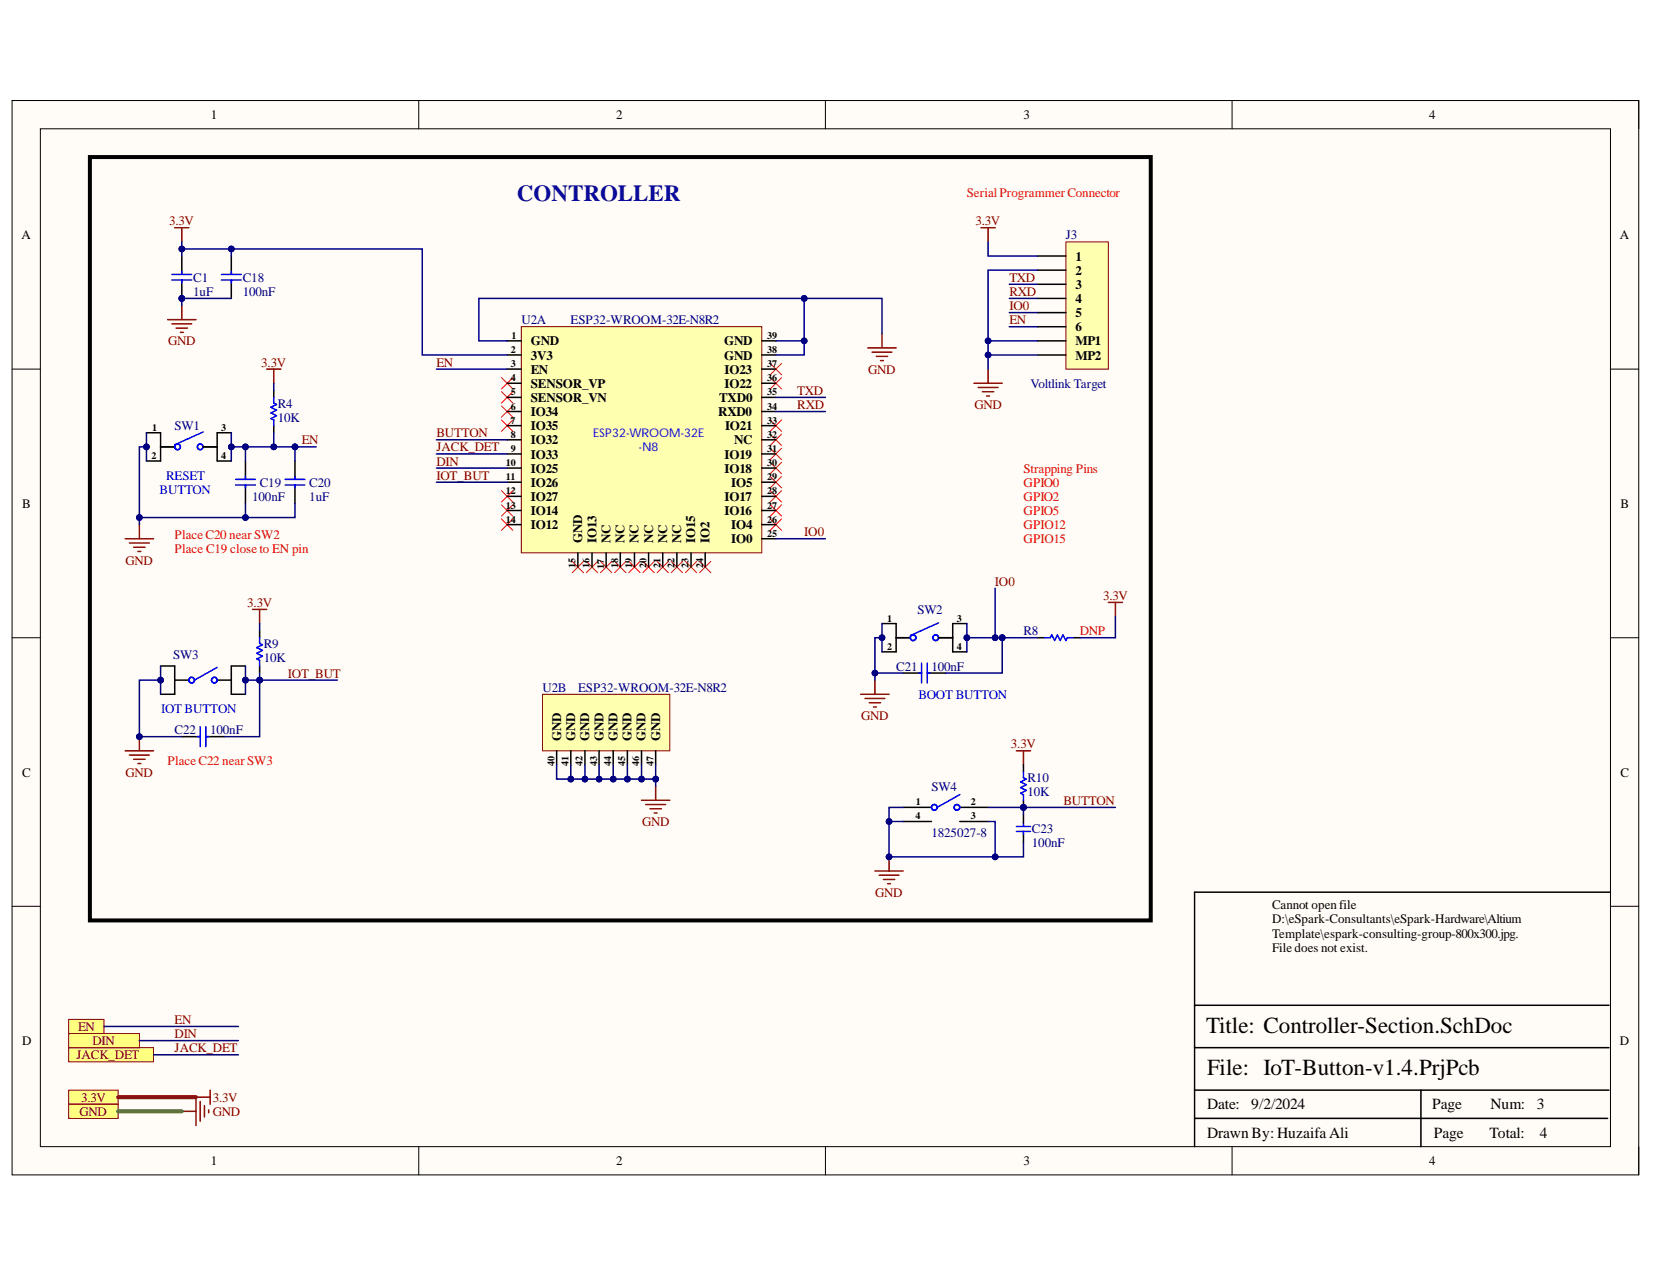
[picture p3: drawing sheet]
<svg xmlns="http://www.w3.org/2000/svg" width="279mm" height="216mm" viewBox="0 0 279 216" stroke-linecap="round" stroke-linejoin="round" font-family="sans-serif">
<defs><g id="words">
<text font-size="3.9" fill="#0b0b8e" x="87.4" y="33.9">CONTROLLER</text>
<g font-size="3.9">
<text x="203.9" y="174.6">Title: Controller-Section.SchDoc</text>
<text x="204" y="181.8">File: IoT-Button-v1.4.PrjPcb</text>
</g>
<g font-size="2.6">
<text x="204" y="187.6">Date:</text>
<text x="211.5" y="187.6">9/2/2024</text>
<text x="242.1" y="187.6">Page</text>
<text x="251.9" y="187.6">Num:</text>
<text x="259.8" y="187.6">3</text>
<text x="204" y="192.4">Drawn By: HuzaifaAli</text>
<text x="242.4" y="192.4">Page</text>
<text x="251.7" y="192.4">Total:</text>
<text x="260.3" y="192.4">4</text>
</g>
<g font-size="2.2">
<text x="35.6" y="20.1">1</text>
<text x="104.1" y="20.1">2</text>
<text x="173" y="20.1">3</text>
<text x="241.6" y="20.1">4</text>
<text x="3.6" y="40.4">A</text>
<text x="273.8" y="40.4">A</text>
<text x="181.8" y="44.1">1</text>
<text x="181.8" y="46.4">2</text>
<text x="181.8" y="48.8">3</text>
<text x="181.8" y="51.2">4</text>
<text x="181.8" y="53.6">5</text>
<text x="89.8" y="58.3">GND</text>
<text x="122.4" y="58.3">GND</text>
<text x="181.8" y="56">6</text>
<text x="181.8" y="58.3">MP1</text>
<text x="89.8" y="60.8">3V3</text>
<text x="89.8" y="63.2">EN</text>
<text x="89.8" y="65.5">SENSOR_VP</text>
<text x="122.4" y="60.8">GND</text>
<text x="122.5" y="65.5">IO22</text>
<text x="122.5" y="63.2">IO23</text>
<text x="181.8" y="60.8">MP2</text>
<text x="89.8" y="68">SENSOR_VN</text>
<text x="89.8" y="70.4">IO34</text>
<text x="121.4" y="70.4">RXD0</text>
<text x="121.6" y="68">TXD0</text>
<text x="89.8" y="72.7">IO35</text>
<text x="89.8" y="75.1">IO32</text>
<text x="89.8" y="77.5">IO33</text>
<text x="122.5" y="77.5">IO19</text>
<text x="122.6" y="72.7">IO21</text>
<text x="124.1" y="75.1">NC</text>
<text x="89.8" y="79.9">IO25</text>
<text x="89.8" y="82.3">IO26</text>
<text x="122.5" y="79.9">IO18</text>
<text x="123.6" y="82.3">IO5</text>
<text x="3.7" y="85.8">B</text>
<text x="89.8" y="84.6">IO27</text>
<text x="89.8" y="87.1">IO14</text>
<text x="89.8" y="89.5">IO12</text>
<text x="122.5" y="87.1">IO16</text>
<text x="122.5" y="84.6">IO17</text>
<text x="123.6" y="89.5">IO4</text>
<text x="273.9" y="85.8">B</text>
<text x="98.4" y="91.8" transform="rotate(-90 98.4 91.8)">GND</text>
<text x="100.8" y="91.8" transform="rotate(-90 100.8 91.8)">IO13</text>
<text x="103.2" y="91.8" transform="rotate(-90 103.2 91.8)">NC</text>
<text x="105.6" y="91.8" transform="rotate(-90 105.6 91.8)">NC</text>
<text x="107.9" y="91.8" transform="rotate(-90 107.9 91.8)">NC</text>
<text x="110.4" y="91.8" transform="rotate(-90 110.4 91.8)">NC</text>
<text x="112.8" y="91.8" transform="rotate(-90 112.8 91.8)">NC</text>
<text x="115.1" y="91.8" transform="rotate(-90 115.1 91.8)">NC</text>
<text x="117.5" y="91.8" transform="rotate(-90 117.5 91.8)">IO15</text>
<text x="119.9" y="91.8" transform="rotate(-90 119.9 91.8)">IO2</text>
<text x="123.6" y="91.8">IO0</text>
<text x="94.8" y="125.2" transform="rotate(-90 94.8 125.2)">GND</text>
<text x="97.2" y="125.2" transform="rotate(-90 97.2 125.2)">GND</text>
<text x="99.6" y="125.2" transform="rotate(-90 99.6 125.2)">GND</text>
<text x="102" y="125.2" transform="rotate(-90 102 125.2)">GND</text>
<text x="104.4" y="125.2" transform="rotate(-90 104.4 125.2)">GND</text>
<text x="106.8" y="125.2" transform="rotate(-90 106.8 125.2)">GND</text>
<text x="109.1" y="125.2" transform="rotate(-90 109.1 125.2)">GND</text>
<text x="111.6" y="125.2" transform="rotate(-90 111.6 125.2)">GND</text>
<text x="3.7" y="131.3">C</text>
<text x="273.9" y="131.3">C</text>
<text x="215" y="153.7">Cannot openfile</text>
<text x="215" y="156.1">D:\eSpark-Consultants\eSpark-Hardware\Altium</text>
<text x="215" y="158.6">Template\espark-consulting-group-800x300.jpg.</text>
<text x="215" y="160.9">File does not exist.</text>
<text x="3.7" y="176.7">D</text>
<text x="273.8" y="176.7">D</text>
<text x="35.6" y="197">1</text>
<text x="104.1" y="197">2</text>
<text x="173" y="197">3</text>
<text x="241.6" y="197">4</text>
</g>
<g font-size="2.2" fill="#f00">
<text x="163.4" y="33.3">SerialProgrammerConnector</text>
<text x="173" y="79.9">Strapping Pins</text>
<text x="173" y="82.3">GPIO0</text>
<text x="173" y="84.6">GPIO2</text>
<text x="173" y="87.1">GPIO5</text>
<text x="173" y="89.5">GPIO12</text>
<text x="29.5" y="93.5">Place C19 close to EN pin</text>
<text x="29.5" y="91.2">Place C20 nearSW2</text>
<text x="173" y="91.8">GPIO15</text>
<text x="182.5" y="107.4">DNP</text>
<text x="28.3" y="129.4">Place C22 nearSW3</text>
</g>
<g font-size="2.2" fill="#800000">
<text x="28.6" y="38.1">3.3V</text>
<text x="164.9" y="38.1">3.3V</text>
<text x="170.6" y="47.6">TXD</text>
<text x="170.6" y="50.1">RXD</text>
<text x="170.6" y="52.4">IO0</text>
<text x="28.4" y="58.3">GND</text>
<text x="170.6" y="54.8">EN</text>
<text x="44.2" y="62">3.3V</text>
<text x="73.8" y="62">EN</text>
<text x="146.8" y="63.2">GND</text>
<text x="134.8" y="66.7">TXD</text>
<text x="134.8" y="69.2">RXD</text>
<text x="164.7" y="69.2">GND</text>
<text x="51" y="75.1">EN</text>
<text x="73.8" y="76.3">JACK_DET</text>
<text x="73.8" y="73.9">BUTTON</text>
<text x="73.8" y="78.7">DIN</text>
<text x="73.8" y="81.1">IOT_BUT</text>
<text x="21.2" y="95.5">GND</text>
<text x="135.9" y="90.7">IO0</text>
<text x="168.2" y="99">IO0</text>
<text x="186.4" y="101.4">3.3V</text>
<text x="41.8" y="102.6">3.3V</text>
<text x="48.6" y="114.6">IOT_BUT</text>
<text x="145.6" y="121.7">GND</text>
<text x="21.2" y="131.3">GND</text>
<text x="170.9" y="126.5">3.3V</text>
<text x="179.8" y="136.1">BUTTON</text>
<text x="108.5" y="139.6">GND</text>
<text x="147.9" y="151.6">GND</text>
<text x="29.5" y="173.1">EN</text>
<text x="12.9" y="179.1">JACK_DET</text>
<text x="13.2" y="174.3">EN</text>
<text x="15.6" y="176.7">DIN</text>
<text x="29.5" y="177.9">JACK_DET</text>
<text x="29.5" y="175.5">DIN</text>
<text x="13.4" y="188.7">GND</text>
<text x="13.7" y="186.3">3.3V</text>
<text x="36" y="186.3">3.3V</text>
<text x="36" y="188.7">GND</text>
</g>
<g font-size="2.2" fill="#000080">
<text x="180.2" y="40.4">J3</text>
<text x="32.7" y="47.6">C1</text>
<text x="41" y="47.6">C18</text>
<text x="32.7" y="50.1">1uF</text>
<text x="41" y="50.1">100nF</text>
<text x="88.1" y="54.8">U2A</text>
<text x="96.4" y="54.8">ESP32-WROOM-32E-N8R2</text>
<text x="174.2" y="65.5">Voltlink Target</text>
<text x="46.9" y="68.9">R4</text>
<text x="46.9" y="71.3">10K</text>
<text x="29.5" y="72.7">SW1</text>
<text x="43.9" y="82.3">C19</text>
<text x="52.3" y="82.3">C20</text>
<text x="42.6" y="84.6">100nF</text>
<text x="52.3" y="84.6">1uF</text>
<text x="155.1" y="103.8">SW2</text>
<text x="173" y="107.4">R8</text>
<text x="29.3" y="111.5">SW3</text>
<text x="44.6" y="109.5">R9</text>
<text x="44.6" y="112">10K</text>
<text x="151.5" y="113.4">C21</text>
<text x="157.4" y="113.4">100nF</text>
<text x="91.7" y="117">U2B</text>
<text x="97.7" y="117">ESP32-WROOM-32E-N8R2</text>
<text x="29.5" y="124.1">C22</text>
<text x="35.5" y="124.1">100nF</text>
<text x="157.4" y="133.7">SW4</text>
<text x="173.7" y="132.3">R10</text>
<text x="173.7" y="134.6">10K</text>
<text x="157.4" y="141.6">1825027-8</text>
<text x="174.4" y="140.9">C23</text>
<text x="174.4" y="143.3">100nF</text>
</g>
<g font-size="2.2" fill="#00f">
<text x="27" y="83.5">BUTTON</text>
<text x="28.1" y="81.1">RESET</text>
<text x="155.2" y="118.1">BOOT BUTTON</text>
<text x="27.2" y="120.5">IOT BUTTON</text>
</g>
<g font-size="2" fill="#00f">
<text x="100.2" y="73.9">ESP32-WROOM-32E</text>
<text x="107.9" y="76.3">-N8</text>
</g>
<g font-size="1.7">
<text x="86.4" y="59.7">2</text>
<text x="86.5" y="57.2">1</text>
<text x="129.7" y="59.7">38</text>
<text x="129.7" y="57.2">39</text>
<text x="86.4" y="62.1">3</text>
<text x="86.4" y="64.4">4</text>
<text x="129.7" y="64.4">36</text>
<text x="129.7" y="62.1">37</text>
<text x="86.3" y="71.6">7</text>
<text x="86.4" y="66.8">5</text>
<text x="86.4" y="69.3">6</text>
<text x="129.7" y="71.6">33</text>
<text x="129.7" y="69.3">34</text>
<text x="129.7" y="66.8">35</text>
<text x="25.6" y="77.6">2</text>
<text x="25.7" y="72.8">1</text>
<text x="37.4" y="72.8">3</text>
<text x="37.4" y="77.6">4</text>
<text x="86.4" y="74">8</text>
<text x="86.4" y="76.4">9</text>
<text x="129.7" y="76.4">31</text>
<text x="129.7" y="74">32</text>
<text x="85.5" y="78.8">10</text>
<text x="85.5" y="81.2">11</text>
<text x="85.5" y="83.5">12</text>
<text x="129.7" y="83.5">28</text>
<text x="129.7" y="81.2">29</text>
<text x="129.7" y="78.8">30</text>
<text x="85.5" y="86">13</text>
<text x="85.5" y="88.4">14</text>
<text x="129.7" y="88.4">26</text>
<text x="129.7" y="86">27</text>
<text x="129.7" y="90.7">25</text>
<text x="97.3" y="96.1" transform="rotate(-90 97.3 96.1)">15</text>
<text x="99.6" y="96.1" transform="rotate(-90 99.6 96.1)">16</text>
<text x="102.1" y="96.1" transform="rotate(-90 102.1 96.1)">17</text>
<text x="104.5" y="96.1" transform="rotate(-90 104.5 96.1)">18</text>
<text x="106.8" y="96.1" transform="rotate(-90 106.8 96.1)">19</text>
<text x="109.3" y="96.1" transform="rotate(-90 109.3 96.1)">20</text>
<text x="111.7" y="96.1" transform="rotate(-90 111.7 96.1)">21</text>
<text x="114" y="96.1" transform="rotate(-90 114 96.1)">22</text>
<text x="116.4" y="96.1" transform="rotate(-90 116.4 96.1)">23</text>
<text x="118.8" y="96.1" transform="rotate(-90 118.8 96.1)">24</text>
<text x="150" y="105.1">1</text>
<text x="161.7" y="105.1">3</text>
<text x="150" y="109.8">2</text>
<text x="161.7" y="109.8">4</text>
<text x="93.7" y="129.6" transform="rotate(-90 93.7 129.6)">40</text>
<text x="96.1" y="129.5" transform="rotate(-90 96.1 129.5)">41</text>
<text x="98.5" y="129.6" transform="rotate(-90 98.5 129.6)">42</text>
<text x="100.9" y="129.6" transform="rotate(-90 100.9 129.6)">43</text>
<text x="103.3" y="129.6" transform="rotate(-90 103.3 129.6)">44</text>
<text x="105.7" y="129.6" transform="rotate(-90 105.7 129.6)">45</text>
<text x="108" y="129.6" transform="rotate(-90 108 129.6)">46</text>
<text x="110.5" y="129.6" transform="rotate(-90 110.5 129.6)">47</text>
<text x="154.8" y="136.1">1</text>
<text x="164.1" y="136.1">2</text>
<text x="154.7" y="138.5">4</text>
<text x="164.1" y="138.5">3</text>
</g>
</g></defs>
<path d="M2 17h275v181.6h-275z" fill-rule="evenodd" fill="#fffcf8"/>
<path d="M2 17h275v181.6h-275z" fill="none" stroke="#000" stroke-width=".17"/>
<path d="M6.8 21.8h265.4v172.1h-265.4z" fill-rule="evenodd" fill="#fffcf8"/>
<g fill="none" stroke="#000" stroke-width=".17">
<path d="M2 17h4.8M70.8 17v4.8M139.5 17v4.8M208.3 17v4.8M272.2 17h4.8v4.8M6.8 21.8h265.4v172.1h-265.4zM2 62.4h4.8M272.2 62.4h4.8M2 107.8h4.8M272.2 107.8h4.8M2 153.2h4.8M272.2 153.2h4.8"/>
<path d="M70.8 193.9v4.7M139.5 193.9v4.7M208.3 193.9v4.7M277 193.9v4.7"/>
</g>
<path d="M272.2 150.8h-70.3v43.1M201.9 177.1h70.1M201.9 170h70.1M201.9 189.1h69.8M201.9 184.3h70.1M240.2 184.3v9.6" fill="none" stroke="#000" stroke-width=".25"/>
<path d="M108.4 135.3h4.8M109.1 136h3.4M109.9 136.7h1.9M110.6 137.5h.5M110.8 132.9v2.4M33.1 185.5h2.4M35.5 184.3v2.4" fill="none" stroke="#800000" stroke-width=".25"/>
<path d="M11.6 184.3h8.4v2.4h-8.4z" fill-rule="evenodd" fill="#ffff80"/>
<path d="M11.6 184.3h8.4v2.4h-8.4z" fill="none" stroke="#800000" stroke-width=".17"/>
<path d="M30.7 187.9h2.4M33.1 185.5v4.8M33.8 186.2v3.4M34.6 186.9v1.9M35.3 187.6v.5" fill="none" stroke="#800000" stroke-width=".25"/>
<path d="M11.6 186.7h8.4v2.4h-8.4z" fill-rule="evenodd" fill="#ffff80"/>
<path d="M11.6 186.7h8.4v2.4h-8.4z" fill="none" stroke="#800000" stroke-width=".17"/>
<path d="M29.5 38.5h2.4M30.7 38.5v2.4M165.8 38.5h2.4M167 38.5v2.4M28.3 54h4.8M29.1 54.8h3.3M29.8 55.5h1.9M30.5 56.2h.5M30.7 51.6v2.4" fill="none" stroke="#800000" stroke-width=".25"/>
<path d="M39.1 43.3v3.1M39.1 47.3v3.2" fill="none" stroke="#000" stroke-width=".25"/>
<path d="M37.4 46.4h3.4M37.4 47.3h3.4M39.1 45.9v.5M39.1 47.3v.5" fill="none" stroke="#00f" stroke-width=".25"/>
<path d="M180.2 40.9h7.1v21.5h-7.1z" fill-rule="evenodd" fill="#ffffb0"/>
<path d="M180.2 40.9h7.1v21.5h-7.1z" fill="none" stroke="#800000" stroke-width=".17"/>
<path d="M175.4 43.3h4.8M175.4 45.7h4.8M175.4 48.1h4.8M175.4 50.5h4.8M175.4 52.9h4.8M175.4 55.2h4.8M175.4 57.6h4.8M41.5 77.9v3.1M49.9 77.9v3.1M175.4 60h4.8M41.5 82v3.1M49.9 82v3.1" fill="none" stroke="#000" stroke-width=".25"/>
<path d="M45.1 62.4h2.4M46.3 62.4v2.4M164.6 64.8h4.8M165.3 65.5h3.4M166.1 66.2h1.9M166.8 66.9h.5M167 62.4v2.4M21.2 126.9h4.7M21.9 127.7h3.3M22.6 128.4h1.9M23.3 129.1h.5M23.6 124.5v2.4" fill="none" stroke="#800000" stroke-width=".25"/>
<path d="M39.8 82h3.4M39.8 81h3.4M41.5 80.6v.4M41.5 82v.5M48.2 82h3.3M48.2 81h3.3M49.9 80.6v.4M49.9 82v.5" fill="none" stroke="#00f" stroke-width=".25"/>
<circle cx="23.6" cy="124.5" r=".48" fill="#000080"/>
<circle cx="23.6" cy="124.5" r=".48" fill="none" stroke="#000080" stroke-width=".17"/>
<path d="M152.7 113.8h3.1M156.7 113.8h3.1M30.7 124.5h3.1M34.8 124.5h3.1" fill="none" stroke="#000" stroke-width=".25"/>
<path d="M155.3 113.8h.5M155.8 112.1v3.4M156.7 112.1v3.4M156.7 113.8h.5M33.4 124.5h.4M33.8 122.9v3.3M34.8 122.9v3.3M34.8 124.5h.5" fill="none" stroke="#00f" stroke-width=".25"/>
<path d="M11.6 177.1h14.3v2.4h-14.3z" fill-rule="evenodd" fill="#ffff80"/>
<path d="M11.6 177.1h14.3v2.4h-14.3z" fill="none" stroke="#800000" stroke-width=".17"/>
<path d="M11.6 174.7h12v2.4h-12z" fill-rule="evenodd" fill="#ffff80"/>
<path d="M11.6 174.7h12v2.4h-12z" fill="none" stroke="#800000" stroke-width=".17"/>
<circle cx="30.7" cy="50.5" r=".48" fill="#000080"/>
<circle cx="30.7" cy="50.5" r=".48" fill="none" stroke="#000080" stroke-width=".17"/>
<path d="M30.7 47.3v3.2" fill="none" stroke="#000" stroke-width=".25"/>
<circle cx="30.7" cy="50.5" r=".48" fill="#000080"/>
<circle cx="30.7" cy="50.5" r=".48" fill="none" stroke="#000080" stroke-width=".17"/>
<g fill="none" stroke="#000" stroke-width=".25">
<path d="M30.7 43.3v3.1M24.8 73.2h2.3v4.7h-2.3M27.1 75.6h2.4M34.3 75.6h2.4M39.1 73.2h-2.4v4.7h2.4M46.3 66v1.2M46.3 72v1.2M27.1 112.6h2.4v4.8h-2.4M29.5 115h2.4M36.7 115h2.4M41.5 112.6h-2.4v4.8h2.4M43.9 106.6v1.2"/>
<path d="M43.9 112.6v1.2M149.1 105.4h2.4v4.8h-2.4M151.5 107.8h2.4M158.6 107.8h2.4M163.4 105.4h-2.4v4.8h2.4M175.4 107.8h1.2M181.4 107.8h1.2"/>
</g>
<g fill="none" stroke="#00f" stroke-width=".25">
<path d="M29.1 46.4h3.3M29.1 47.3h3.3M30.7 45.9v.5M30.7 47.3v.5M34.3 73l-4.8 2.2M46.3 67.2v.9l.4 .3-.9 .5 .9 .4-.9 .5 .9 .5-.9 .5 .5 .2v1M36.7 112.8l-3.8 2.2M43.9 107.8v1l.5 .2-1 .5 1 .5-1 .4 1 .5-1 .5 .5 .2v1M158.6 105.3l-4.7 2.2M176.6 107.8h.9l.3-.5 .5 1 .4-1 .5 1 .5-1 .5 1 .2-.5h1"/>
<circle cx="30" cy="75.6" r=".48"/>
<circle cx="33.8" cy="75.6" r=".48"/>
<circle cx="32.4" cy="115" r=".48"/>
<circle cx="36.2" cy="115" r=".48"/>
<circle cx="154.3" cy="107.8" r=".48"/>
<circle cx="158.2" cy="107.8" r=".48"/>
</g>
<g fill="none" stroke="#800000" stroke-width=".25">
<path d="M21.2 91.1h4.7M21.9 91.8h3.3M22.6 92.5h1.9M23.3 93.2h.5M23.6 88.7v2.4M42.7 103h2.4M43.9 103v2.4M145.5 117.4h4.8M146.2 118.1h3.4M146.9 118.8h1.9M147.6 119.5h.5M147.9 115v2.4"/>
<path d="M187.3 101.8h2.4M188.5 101.8v2.4"/>
</g>
<path d="M15.2 26.6h179.3v129h-179.3z" fill="none" stroke="#000" stroke-width=".68"/>
<path d="M11.6 172.4h6v2.3h-6z" fill-rule="evenodd" fill="#ffff80"/>
<path d="M11.6 172.4h6v2.3h-6z" fill="none" stroke="#800000" stroke-width=".17"/>
<path d="M147.9 147.3h4.8M148.6 148h3.3M149.3 148.7h1.9M150 149.4h.5M150.3 144.9v2.4" fill="none" stroke="#800000" stroke-width=".25"/>
<circle cx="150.3" cy="144.9" r=".48" fill="#000080"/>
<circle cx="150.3" cy="144.9" r=".48" fill="none" stroke="#000080" stroke-width=".17"/>
<path d="M152.7 136.5h4.7M152.7 138.9h4.7M162.2 136.5h4.8M162.2 138.9h4.8" fill="none" stroke="#000" stroke-width=".25"/>
<g fill="none" stroke="#00f" stroke-width=".25">
<path d="M162.2 134.3l-3.8 2.2"/>
<circle cx="157.9" cy="136.5" r=".48"/>
<circle cx="161.7" cy="136.5" r=".48"/>
<circle cx="161.8" cy="136.5" r=".48"/>
</g>
<path d="M171.8 126.9h2.4M173 126.9v2.4" fill="none" stroke="#800000" stroke-width=".25"/>
<circle cx="173" cy="136.5" r=".48" fill="#000080"/>
<circle cx="173" cy="136.5" r=".48" fill="none" stroke="#000080" stroke-width=".17"/>
<path d="M173 135.3v1.2" fill="none" stroke="#000" stroke-width=".25"/>
<circle cx="173" cy="136.5" r=".48" fill="#000080"/>
<circle cx="173" cy="136.5" r=".48" fill="none" stroke="#000080" stroke-width=".17"/>
<path d="M173 129.3v1.2M173 137.7v1.4M173 140.9v1.6" fill="none" stroke="#000" stroke-width=".25"/>
<path d="M171.8 139.7h2.4M173 130.5v1l.5 .2-1 .5 1 .5-1 .5 1 .4-1 .5 .5 .2v1M173 139.1v.5M171.8 140.6h2.4M173 140.6v.4" fill="none" stroke="#00f" stroke-width=".25"/>
<path d="M146.7 58.8h4.8M147.4 59.5h3.4M149.1 56.4v2.4M148.1 60.3h1.9M148.8 61h.5" fill="none" stroke="#800000" stroke-width=".25"/>
<g fill="none" stroke="#f00" stroke-width=".17">
<path d="M84.8 63.8l1.9 2M84.8 66.2l1.9 1.9M84.8 71l1.9 1.9M84.8 68.6l1.9 1.9M86.7 63.8l-1.9 2M86.7 66.2l-1.9 1.9M86.7 71l-1.9 1.9M86.7 68.6l-1.9 1.9M130.2 73.4l1.9 1.9M130.2 61.5l1.9 1.9M130.2 63.8l1.9 2M130.2 71l1.9 1.9"/>
<path d="M130.2 75.8l1.9 1.9M130.2 78.2l1.9 1.9M132.1 73.4l-1.9 1.9M132.1 78.2l-1.9 1.9M132.1 75.8l-1.9 1.9M132.1 71l-1.9 1.9M132.1 61.5l-1.9 1.9M132.1 63.8l-1.9 2M84.8 87.7l1.9 2M84.8 85.4l1.9 1.9M84.8 83l1.9 1.9M86.7 87.7l-1.9 2"/>
<path d="M86.7 85.4l-1.9 1.9M86.7 83l-1.9 1.9M96.7 94.9l1.9 1.9M98.6 94.9l-1.9 1.9M99.1 94.9l1.9 1.9M101 94.9l-1.9 1.9M101.5 94.9l1.9 1.9M103.4 94.9l-1.9 1.9M103.9 94.9l1.9 1.9M105.8 94.9l-1.9 1.9M106.3 94.9l1.9 1.9M108.2 94.9l-1.9 1.9"/>
<path d="M108.7 94.9l1.9 1.9M110.6 94.9l-1.9 1.9M111.1 94.9l1.9 1.9M113 94.9l-1.9 1.9M113.5 94.9l1.9 1.9M115.4 94.9l-1.9 1.9M115.8 94.9l2 1.9M117.8 94.9l-2 1.9M118.2 94.9l1.9 1.9M120.1 94.9l-1.9 1.9M130.2 80.6l1.9 1.9M130.2 83l1.9 1.9"/>
<path d="M130.2 85.4l1.9 1.9M130.2 87.7l1.9 2M132.1 80.6l-1.9 1.9M132.1 83l-1.9 1.9M132.1 85.4l-1.9 1.9M132.1 87.7l-1.9 2"/>
</g>
<path d="M88.1 55.2h40.7v38.3h-40.7z" fill-rule="evenodd" fill="#ffffb0"/>
<path d="M88.1 55.2h40.7v38.3h-40.7z" fill="none" stroke="#800000" stroke-width=".17"/>
<g fill="none" stroke="#000" stroke-width=".25">
<path d="M85.7 57.6h2.4M128.8 57.6h2.3M85.7 60h2.4M85.7 62.4h2.4M85.7 64.8h2.4M85.7 67.2h2.4M85.7 69.6h2.4M85.7 72h2.4M85.7 74.4h2.4M85.7 76.7h2.4M85.7 79.1h2.4M128.8 60h2.3"/>
<path d="M128.8 62.4h2.3M128.8 64.8h2.3M128.8 67.2h2.3M128.8 69.6h2.3M128.8 72h2.3M128.8 74.4h2.3M128.8 76.7h2.3M128.8 79.1h2.3M85.7 81.5h2.4M85.7 83.9h2.4M85.7 86.3h2.4M85.7 88.7h2.4"/>
<path d="M97.7 93.5v2.4M100.1 93.5v2.4M102.5 93.5v2.4M104.8 93.5v2.4M107.2 93.5v2.4M109.6 93.5v2.4M112 93.5v2.4M114.4 93.5v2.4M116.8 93.5v2.4M119.2 93.5v2.4M128.8 81.5h2.3M128.8 83.9h2.3"/>
<path d="M128.8 86.3h2.3M128.8 88.7h2.3M128.8 91.1h2.3"/>
</g>
<path d="M91.7 117.4h21.5v9.5h-21.5z" fill-rule="evenodd" fill="#ffffb0"/>
<path d="M91.7 117.4h21.5v9.5h-21.5z" fill="none" stroke="#800000" stroke-width=".17"/>
<path d="M94.1 126.9v2.4M96.5 126.9v2.4M98.9 126.9v2.4M101.3 126.9v2.4M103.6 126.9v2.4M106 126.9v2.4M108.4 126.9v2.4M110.8 126.9v2.4" fill="none" stroke="#000" stroke-width=".25"/>
<path d="M20 185.5h13.1" fill="none" stroke="#980000" stroke-width=".68"/>
<path d="M20 187.9h10.7" fill="none" stroke="#38761d" stroke-width=".68"/>
<path d="M39.1 42.1h-8.4v1.2M170.6 48.1h4.8M170.6 50.5h4.8M170.6 52.9h4.8M170.6 55.2h4.8M131.1 67.2h8.4M131.1 69.6h8.4M23.6 175.9h16.7M25.9 178.3h14.4" fill="none" stroke="#000080" stroke-width=".25"/>
<circle cx="39.1" cy="42.1" r=".48" fill="#000080"/>
<circle cx="39.1" cy="42.1" r=".48" fill="none" stroke="#000080" stroke-width=".17"/>
<circle cx="30.7" cy="42.1" r=".48" fill="#000080"/>
<circle cx="30.7" cy="42.1" r=".48" fill="none" stroke="#000080" stroke-width=".17"/>
<path d="M30.7 40.9v1.2" fill="none" stroke="#000080" stroke-width=".25"/>
<circle cx="30.7" cy="42.1" r=".48" fill="#000080"/>
<circle cx="30.7" cy="42.1" r=".48" fill="none" stroke="#000080" stroke-width=".17"/>
<path d="M39.1 50.5h-8.4v1.1" fill="none" stroke="#000080" stroke-width=".25"/>
<circle cx="30.7" cy="50.5" r=".48" fill="#000080"/>
<circle cx="30.7" cy="50.5" r=".48" fill="none" stroke="#000080" stroke-width=".17"/>
<path d="M43.9 115v9.5h-6M43.9 105.4v1.2" fill="none" stroke="#000080" stroke-width=".25"/>
<circle cx="43.9" cy="115" r=".48" fill="#000080"/>
<circle cx="43.9" cy="115" r=".48" fill="none" stroke="#000080" stroke-width=".17"/>
<path d="M96.5 129.3v2.4" fill="none" stroke="#000080" stroke-width=".25"/>
<circle cx="96.5" cy="131.7" r=".48" fill="#000080"/>
<circle cx="96.5" cy="131.7" r=".48" fill="none" stroke="#000080" stroke-width=".17"/>
<path d="M98.9 129.3v2.4" fill="none" stroke="#000080" stroke-width=".25"/>
<circle cx="98.9" cy="131.7" r=".48" fill="#000080"/>
<circle cx="98.9" cy="131.7" r=".48" fill="none" stroke="#000080" stroke-width=".17"/>
<path d="M101.3 129.3v2.4" fill="none" stroke="#000080" stroke-width=".25"/>
<circle cx="101.3" cy="131.7" r=".48" fill="#000080"/>
<circle cx="101.3" cy="131.7" r=".48" fill="none" stroke="#000080" stroke-width=".17"/>
<path d="M103.6 129.3v2.4" fill="none" stroke="#000080" stroke-width=".25"/>
<circle cx="103.7" cy="131.7" r=".48" fill="#000080"/>
<circle cx="103.7" cy="131.7" r=".48" fill="none" stroke="#000080" stroke-width=".17"/>
<path d="M106 129.3v2.4" fill="none" stroke="#000080" stroke-width=".25"/>
<circle cx="106" cy="131.7" r=".48" fill="#000080"/>
<circle cx="106" cy="131.7" r=".48" fill="none" stroke="#000080" stroke-width=".17"/>
<path d="M108.4 129.3v2.4" fill="none" stroke="#000080" stroke-width=".25"/>
<circle cx="108.4" cy="131.7" r=".48" fill="#000080"/>
<circle cx="108.4" cy="131.7" r=".48" fill="none" stroke="#000080" stroke-width=".17"/>
<path d="M110.8 131.7v1.2" fill="none" stroke="#000080" stroke-width=".25"/>
<circle cx="110.8" cy="131.7" r=".48" fill="#000080"/>
<circle cx="110.8" cy="131.7" r=".48" fill="none" stroke="#000080" stroke-width=".17"/>
<path d="M169.4 107.8v6h-9.6" fill="none" stroke="#000080" stroke-width=".25"/>
<circle cx="169.4" cy="107.8" r=".48" fill="#000080"/>
<circle cx="169.4" cy="107.8" r=".48" fill="none" stroke="#000080" stroke-width=".17"/>
<path d="M147.9 113.8h4.8" fill="none" stroke="#000080" stroke-width=".25"/>
<circle cx="147.9" cy="113.8" r=".48" fill="#000080"/>
<circle cx="147.9" cy="113.8" r=".48" fill="none" stroke="#000080" stroke-width=".17"/>
<path d="M169.4 107.8h6" fill="none" stroke="#000080" stroke-width=".25"/>
<circle cx="169.4" cy="107.8" r=".48" fill="#000080"/>
<circle cx="169.4" cy="107.8" r=".48" fill="none" stroke="#000080" stroke-width=".17"/>
<path d="M23.6 87.5v1.2M188.5 104.2v3.6h-5.9" fill="none" stroke="#000080" stroke-width=".25"/>
<circle cx="23.6" cy="87.5" r=".48" fill="#000080"/>
<circle cx="23.6" cy="87.5" r=".48" fill="none" stroke="#000080" stroke-width=".17"/>
<path d="M175.4 45.7h-8.4v11.9" fill="none" stroke="#000080" stroke-width=".25"/>
<circle cx="167" cy="57.6" r=".48" fill="#000080"/>
<circle cx="167" cy="57.6" r=".48" fill="none" stroke="#000080" stroke-width=".17"/>
<path d="M167 60h8.4" fill="none" stroke="#000080" stroke-width=".25"/>
<circle cx="167" cy="60" r=".48" fill="#000080"/>
<circle cx="167" cy="60" r=".48" fill="none" stroke="#000080" stroke-width=".17"/>
<path d="M167 40.9v2.4h8.4M149.1 107.8v2.4" fill="none" stroke="#000080" stroke-width=".25"/>
<circle cx="149.1" cy="107.8" r=".48" fill="#000080"/>
<circle cx="149.1" cy="107.8" r=".48" fill="none" stroke="#000080" stroke-width=".17"/>
<path d="M39.1 75.6v2.3" fill="none" stroke="#000080" stroke-width=".25"/>
<circle cx="39.1" cy="75.6" r=".48" fill="#000080"/>
<circle cx="39.1" cy="75.6" r=".48" fill="none" stroke="#000080" stroke-width=".17"/>
<path d="M24.8 75.6v2.3" fill="none" stroke="#000080" stroke-width=".25"/>
<circle cx="24.8" cy="75.6" r=".48" fill="#000080"/>
<circle cx="24.8" cy="75.6" r=".48" fill="none" stroke="#000080" stroke-width=".17"/>
<path d="M41.5 85.1v2.4" fill="none" stroke="#000080" stroke-width=".25"/>
<circle cx="41.5" cy="87.5" r=".48" fill="#000080"/>
<circle cx="41.5" cy="87.5" r=".48" fill="none" stroke="#000080" stroke-width=".17"/>
<path d="M41.5 75.6v2.3" fill="none" stroke="#000080" stroke-width=".25"/>
<circle cx="41.5" cy="75.6" r=".48" fill="#000080"/>
<circle cx="41.5" cy="75.6" r=".48" fill="none" stroke="#000080" stroke-width=".17"/>
<path d="M27.1 112.6v2.4h-3.5v9.5h7.1" fill="none" stroke="#000080" stroke-width=".25"/>
<circle cx="27.1" cy="115" r=".48" fill="#000080"/>
<circle cx="27.1" cy="115" r=".48" fill="none" stroke="#000080" stroke-width=".17"/>
<circle cx="23.6" cy="124.5" r=".48" fill="#000080"/>
<circle cx="23.6" cy="124.5" r=".48" fill="none" stroke="#000080" stroke-width=".17"/>
<path d="M27.1 115v2.4" fill="none" stroke="#000080" stroke-width=".25"/>
<circle cx="27.1" cy="115" r=".48" fill="#000080"/>
<circle cx="27.1" cy="115" r=".48" fill="none" stroke="#000080" stroke-width=".17"/>
<path d="M41.5 112.6v2.4h2.4" fill="none" stroke="#000080" stroke-width=".25"/>
<circle cx="41.5" cy="115" r=".48" fill="#000080"/>
<circle cx="41.5" cy="115" r=".48" fill="none" stroke="#000080" stroke-width=".17"/>
<circle cx="43.9" cy="115" r=".48" fill="#000080"/>
<circle cx="43.9" cy="115" r=".48" fill="none" stroke="#000080" stroke-width=".17"/>
<path d="M41.5 115v2.4" fill="none" stroke="#000080" stroke-width=".25"/>
<circle cx="41.5" cy="115" r=".48" fill="#000080"/>
<circle cx="41.5" cy="115" r=".48" fill="none" stroke="#000080" stroke-width=".17"/>
<path d="M163.4 105.4v2.4" fill="none" stroke="#000080" stroke-width=".25"/>
<circle cx="163.4" cy="107.8" r=".48" fill="#000080"/>
<circle cx="163.4" cy="107.8" r=".48" fill="none" stroke="#000080" stroke-width=".17"/>
<path d="M173 136.5v1.2M17.6 173.5h22.7" fill="none" stroke="#000080" stroke-width=".25"/>
<circle cx="173" cy="136.5" r=".48" fill="#000080"/>
<circle cx="173" cy="136.5" r=".48" fill="none" stroke="#000080" stroke-width=".17"/>
<path d="M150.3 138.9h2.4" fill="none" stroke="#000080" stroke-width=".25"/>
<circle cx="150.3" cy="138.9" r=".48" fill="#000080"/>
<circle cx="150.3" cy="138.9" r=".48" fill="none" stroke="#000080" stroke-width=".17"/>
<path d="M167 138.9h1.2v6" fill="none" stroke="#000080" stroke-width=".25"/>
<circle cx="168.2" cy="144.9" r=".48" fill="#000080"/>
<circle cx="168.2" cy="144.9" r=".48" fill="none" stroke="#000080" stroke-width=".17"/>
<path d="M46.3 64.8v1.2M49.9 75.6v2.3M73.8 62.4h11.9" fill="none" stroke="#000080" stroke-width=".25"/>
<circle cx="49.9" cy="75.6" r=".48" fill="#000080"/>
<circle cx="49.9" cy="75.6" r=".48" fill="none" stroke="#000080" stroke-width=".17"/>
<path d="M49.9 75.6h3.5" fill="none" stroke="#000080" stroke-width=".25"/>
<circle cx="49.9" cy="75.6" r=".48" fill="#000080"/>
<circle cx="49.9" cy="75.6" r=".48" fill="none" stroke="#000080" stroke-width=".17"/>
<path d="M46.3 73.2v2.4" fill="none" stroke="#000080" stroke-width=".25"/>
<circle cx="46.3" cy="75.6" r=".48" fill="#000080"/>
<circle cx="46.3" cy="75.6" r=".48" fill="none" stroke="#000080" stroke-width=".17"/>
<path d="M73.8 74.4h11.9M73.8 76.7h11.9M73.8 79.1h11.9M43.9 113.8v1.2h13.1" fill="none" stroke="#000080" stroke-width=".25"/>
<circle cx="43.9" cy="115" r=".48" fill="#000080"/>
<circle cx="43.9" cy="115" r=".48" fill="none" stroke="#000080" stroke-width=".17"/>
<path d="M73.8 81.5h11.9M168.2 99.5v8.3" fill="none" stroke="#000080" stroke-width=".25"/>
<circle cx="168.2" cy="107.8" r=".48" fill="#000080"/>
<circle cx="168.2" cy="107.8" r=".48" fill="none" stroke="#000080" stroke-width=".17"/>
<path d="M131.1 57.6h4.8" fill="none" stroke="#000080" stroke-width=".25"/>
<circle cx="135.9" cy="57.6" r=".48" fill="#000080"/>
<circle cx="135.9" cy="57.6" r=".48" fill="none" stroke="#000080" stroke-width=".17"/>
<path d="M135.9 50.5h13.2v5.9" fill="none" stroke="#000080" stroke-width=".25"/>
<circle cx="135.9" cy="50.5" r=".48" fill="#000080"/>
<circle cx="135.9" cy="50.5" r=".48" fill="none" stroke="#000080" stroke-width=".17"/>
<path d="M39.1 43.3v-1.2h32.3v17.9h14.3" fill="none" stroke="#000080" stroke-width=".25"/>
<circle cx="39.1" cy="42.1" r=".48" fill="#000080"/>
<circle cx="39.1" cy="42.1" r=".48" fill="none" stroke="#000080" stroke-width=".17"/>
<path d="M39.1 73.2v2.4h10.8M131.1 91.1h8.4" fill="none" stroke="#000080" stroke-width=".25"/>
<circle cx="39.1" cy="75.6" r=".48" fill="#000080"/>
<circle cx="39.1" cy="75.6" r=".48" fill="none" stroke="#000080" stroke-width=".17"/>
<circle cx="41.5" cy="75.6" r=".48" fill="#000080"/>
<circle cx="41.5" cy="75.6" r=".48" fill="none" stroke="#000080" stroke-width=".17"/>
<circle cx="46.3" cy="75.6" r=".48" fill="#000080"/>
<circle cx="46.3" cy="75.6" r=".48" fill="none" stroke="#000080" stroke-width=".17"/>
<circle cx="49.9" cy="75.6" r=".48" fill="#000080"/>
<circle cx="49.9" cy="75.6" r=".48" fill="none" stroke="#000080" stroke-width=".17"/>
<path d="M85.7 57.6h-4.8v-7.1h55v9.5h-4.8" fill="none" stroke="#000080" stroke-width=".25"/>
<circle cx="135.9" cy="50.5" r=".48" fill="#000080"/>
<circle cx="135.9" cy="50.5" r=".48" fill="none" stroke="#000080" stroke-width=".17"/>
<circle cx="135.9" cy="57.6" r=".48" fill="#000080"/>
<circle cx="135.9" cy="57.6" r=".48" fill="none" stroke="#000080" stroke-width=".17"/>
<path d="M167 136.5h21.5" fill="none" stroke="#000080" stroke-width=".25"/>
<circle cx="173" cy="136.5" r=".48" fill="#000080"/>
<circle cx="173" cy="136.5" r=".48" fill="none" stroke="#000080" stroke-width=".17"/>
<path d="M175.4 57.6h-8.4v4.8" fill="none" stroke="#000080" stroke-width=".25"/>
<circle cx="167" cy="57.6" r=".48" fill="#000080"/>
<circle cx="167" cy="57.6" r=".48" fill="none" stroke="#000080" stroke-width=".17"/>
<circle cx="167" cy="60" r=".48" fill="#000080"/>
<circle cx="167" cy="60" r=".48" fill="none" stroke="#000080" stroke-width=".17"/>
<path d="M169.4 107.8h-6v2.4" fill="none" stroke="#000080" stroke-width=".25"/>
<circle cx="163.4" cy="107.8" r=".48" fill="#000080"/>
<circle cx="163.4" cy="107.8" r=".48" fill="none" stroke="#000080" stroke-width=".17"/>
<circle cx="168.2" cy="107.8" r=".48" fill="#000080"/>
<circle cx="168.2" cy="107.8" r=".48" fill="none" stroke="#000080" stroke-width=".17"/>
<circle cx="169.4" cy="107.8" r=".48" fill="#000080"/>
<circle cx="169.4" cy="107.8" r=".48" fill="none" stroke="#000080" stroke-width=".17"/>
<path d="M24.8 73.2v2.4h-1.2v11.9h26.3v-2.4" fill="none" stroke="#000080" stroke-width=".25"/>
<circle cx="24.8" cy="75.6" r=".48" fill="#000080"/>
<circle cx="24.8" cy="75.6" r=".48" fill="none" stroke="#000080" stroke-width=".17"/>
<circle cx="23.6" cy="87.5" r=".48" fill="#000080"/>
<circle cx="23.6" cy="87.5" r=".48" fill="none" stroke="#000080" stroke-width=".17"/>
<circle cx="41.5" cy="87.5" r=".48" fill="#000080"/>
<circle cx="41.5" cy="87.5" r=".48" fill="none" stroke="#000080" stroke-width=".17"/>
<path d="M94.1 129.3v2.4h16.7v-2.4" fill="none" stroke="#000080" stroke-width=".25"/>
<circle cx="110.8" cy="131.7" r=".48" fill="#000080"/>
<circle cx="110.8" cy="131.7" r=".48" fill="none" stroke="#000080" stroke-width=".17"/>
<circle cx="108.4" cy="131.7" r=".48" fill="#000080"/>
<circle cx="108.4" cy="131.7" r=".48" fill="none" stroke="#000080" stroke-width=".17"/>
<circle cx="106" cy="131.7" r=".48" fill="#000080"/>
<circle cx="106" cy="131.7" r=".48" fill="none" stroke="#000080" stroke-width=".17"/>
<circle cx="103.7" cy="131.7" r=".48" fill="#000080"/>
<circle cx="103.7" cy="131.7" r=".48" fill="none" stroke="#000080" stroke-width=".17"/>
<circle cx="101.3" cy="131.7" r=".48" fill="#000080"/>
<circle cx="101.3" cy="131.7" r=".48" fill="none" stroke="#000080" stroke-width=".17"/>
<circle cx="98.9" cy="131.7" r=".48" fill="#000080"/>
<circle cx="98.9" cy="131.7" r=".48" fill="none" stroke="#000080" stroke-width=".17"/>
<circle cx="96.5" cy="131.7" r=".48" fill="#000080"/>
<circle cx="96.5" cy="131.7" r=".48" fill="none" stroke="#000080" stroke-width=".17"/>
<path d="M149.1 105.4v2.4h-1.2v7.2" fill="none" stroke="#000080" stroke-width=".25"/>
<circle cx="149.1" cy="107.8" r=".48" fill="#000080"/>
<circle cx="149.1" cy="107.8" r=".48" fill="none" stroke="#000080" stroke-width=".17"/>
<circle cx="147.9" cy="113.8" r=".48" fill="#000080"/>
<circle cx="147.9" cy="113.8" r=".48" fill="none" stroke="#000080" stroke-width=".17"/>
<path d="M152.7 136.5h-2.4v8.4h22.7v-2.4" fill="none" stroke="#000080" stroke-width=".25"/>
<circle cx="150.3" cy="138.9" r=".48" fill="#000080"/>
<circle cx="150.3" cy="138.9" r=".48" fill="none" stroke="#000080" stroke-width=".17"/>
<circle cx="150.3" cy="144.9" r=".48" fill="#000080"/>
<circle cx="150.3" cy="144.9" r=".48" fill="none" stroke="#000080" stroke-width=".17"/>
<circle cx="168.2" cy="144.9" r=".48" fill="#000080"/>
<circle cx="168.2" cy="144.9" r=".48" fill="none" stroke="#000080" stroke-width=".17"/>
<use href="#words"/>
</svg>
